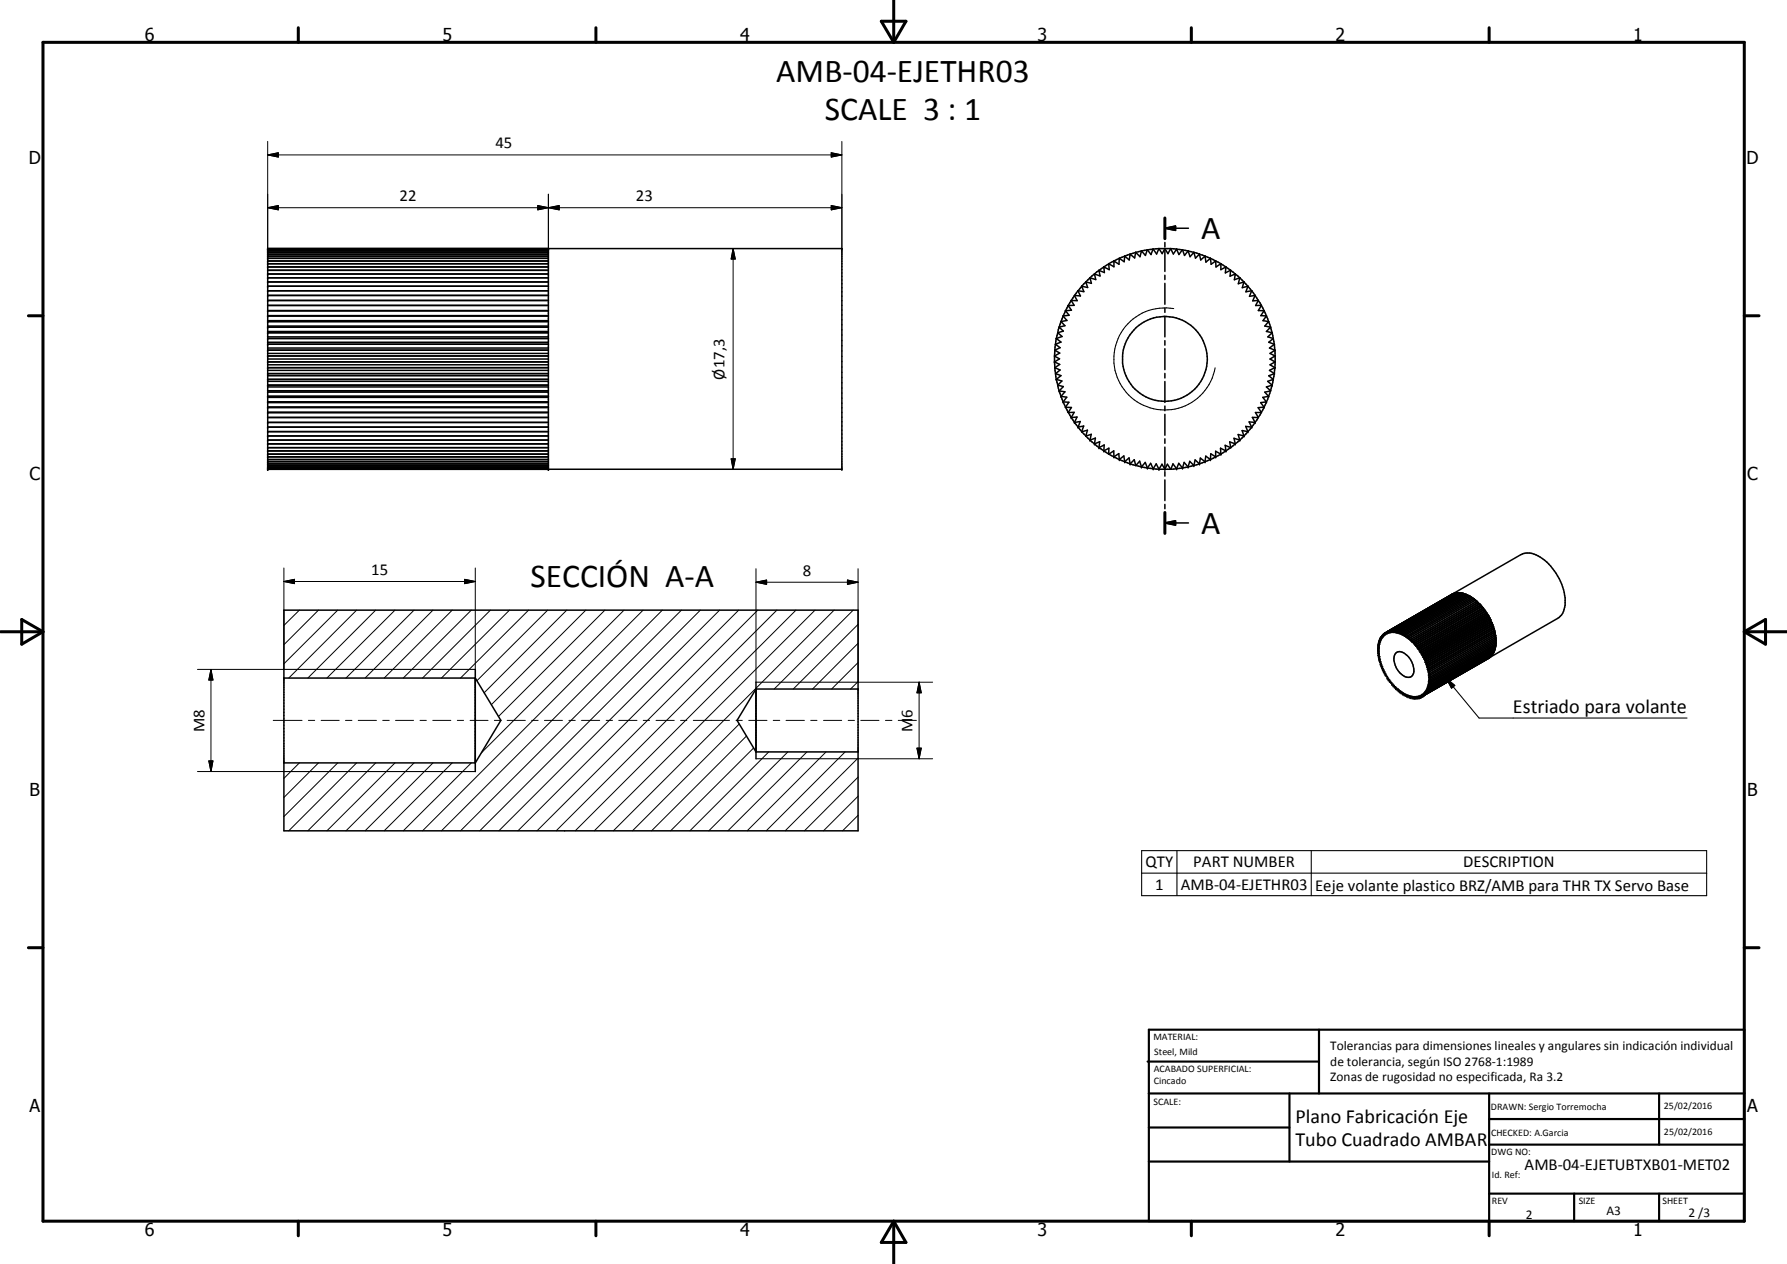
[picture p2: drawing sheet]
<svg xmlns="http://www.w3.org/2000/svg" width="420mm" height="297mm" viewBox="0 0 420 297" stroke-linecap="round" stroke-linejoin="round" font-family="sans-serif">
<defs><g id="words">
<g font-size="7.9">
<text x="182.5" y="19.3">AMB-04-EJETHR03</text>
<text x="194" y="28.3">SCALE 3 : 1</text>
<text x="282.4" y="56.2">A</text>
<text x="282.4" y="125.4">A</text>
<text x="124.7" y="138">SECCIÓN A-A</text>
</g>
<g font-size="4.7">
<text x="355.7" y="167.6">Estriado para volante</text>
<text x="304.6" y="263.9">Plano Fabricación Eje</text>
<text x="304.6" y="269.3">Tubo Cuadrado AMBAR</text>
</g>
<g font-size="4.2">
<text x="34" y="9.6">6</text>
<text x="104" y="9.6">5</text>
<text x="174" y="9.6">4</text>
<text x="244" y="9.6">3</text>
<text x="314" y="9.6">2</text>
<text x="384" y="9.6">1</text>
<text x="6.8" y="38.7">D</text>
<text x="410.6" y="38.7">D</text>
<text x="7" y="112.9">C</text>
<text x="410.8" y="112.9">C</text>
<text x="7" y="187.1">B</text>
<text x="410.8" y="187.1">B</text>
<text x="7" y="261.4">A</text>
<text x="410.8" y="261.4">A</text>
<text x="34" y="290.4">6</text>
<text x="104" y="290.4">5</text>
<text x="174" y="290.4">4</text>
<text x="244" y="290.4">3</text>
<text x="314" y="290.4">2</text>
<text x="384" y="290.4">1</text>
</g>
<g font-size="3.9">
<text x="116.5" y="34.9">45</text>
<text x="94" y="47.3">22</text>
<text x="149.5" y="47.3">23</text>
<text x="170.3" y="89.2" transform="rotate(-90 170.3 89.2)">Ø17,3</text>
<text x="87.3" y="135.1">15</text>
<text x="188.8" y="135.3">8</text>
<text x="48.1" y="172" transform="rotate(-90 48.1 172)">M8</text>
<text x="214.6" y="172" transform="rotate(-90 214.6 172)">M</text>
<text x="214.6" y="168.7" transform="rotate(-90 214.6 168.7)">6</text>
<text x="269.4" y="203.8">QTY</text>
<text x="280.6" y="203.8">PART NUMBER</text>
<text x="344" y="203.8">DESCRIPTION</text>
<text x="271.6" y="209.1">1</text>
<text x="277.6" y="209.1">AMB-04-EJETHR03</text>
<text x="309.2" y="209.3">Eeje volante plastico BRZ/AMB para THR TX Servo Base</text>
<text x="358.5" y="275">AMB-04-EJETUBTXB01-MET02</text>
</g>
<g font-size="3.1">
<text x="312.7" y="246.8">Tolerancias para dimensiones lineales y angulares sin indicación individual</text>
<text x="312.7" y="250.4">de tolerancia, según ISO 2768-1:1989</text>
<text x="312.7" y="254">Zonas de rugosidad no especificada, Ra 3.2</text>
<text x="358.7" y="286.5">2</text>
<text x="377.7" y="285.6">A3</text>
<text x="397" y="285.9">2 /3</text>
</g>
<g font-size="2.4">
<text x="271.2" y="244.4">MATERIAL:</text>
<text x="271.3" y="252">ACABADO SUPERFICIAL:</text>
<text x="271.4" y="247.9">Steel, Mild</text>
<text x="271.3" y="254.6">Cincado</text>
<text x="271.2" y="259.7">SCALE:</text>
<text x="350.6" y="260.8">DRAWN: Sergio Torremocha</text>
<text x="391.2" y="260.6">25/02/2016</text>
<text x="350.6" y="267">CHECKED: A.Garcia</text>
<text x="391.2" y="266.7">25/02/2016</text>
<text x="350.6" y="271.4">DWG NO:</text>
<text x="350.8" y="276.9">Id. Ref:</text>
<text x="350.8" y="282.8">REV</text>
<text x="371.2" y="282.9">SIZE</text>
<text x="390.9" y="282.9">SHEET</text>
</g>
</g></defs>
<g fill="none" stroke="#000" stroke-width=".35">
<path d="M62.9 58.4h135v51.9h-135zM62.9 58.7h66M62.9 58.5h66M62.9 59h66M62.9 59.3h66M62.9 59.7h66M128.9 58.4v51.9M265.7 59.7l-.2 1.4-1.1-.9-.1 1.3-1.1-.8M265.7 59.7l-2.5 1M267 59.3l-1.3 .4M267 59.3l-.2 1.3-1.1-.9M268.4 59l-.4 1.3-1-1"/>
<path d="M268.4 59l-1.4 .3M269.7 58.7l-.4 1.3-.9-1M269.7 58.7l-1.3 .3M269.7 58.7h.1M272.5 58.4l-.6 1.3-.8-1.2-.5 1.3-.8-1.1M272.5 58.4l-2.7 .3M272.5 58.4l.8 1.2 .6-1.2 .7 1.2 .6-1.2M272.5 58.4h2.7M273.9 53.6l2.5-.5v1zM273.9 51.2v4.9M273.9 57v1M273.9 58.9v4.9"/>
<path d="M273.9 53.6h5.5M275.2 58.4l.7 1.3 .7-1.2 .6 1.3 .8-1.1M275.2 58.4l2.8 .3M278 58.7h.1M278 58.7l.5 1.3 .8-1M278 58.7l1.3 .3M279.3 59l.5 1.3 .9-1 .4 1.4 .9-1M279.3 59l2.7 .7M282 59.7l.3 1.4 1-.9 .2 1.4 1.1-.9M282 59.7l2.6 1M62.9 68.3h66M62.9 60.2h66"/>
<path d="M62.9 60.7h66M62.9 61.3h66M62.9 62h66M62.9 62.7h66M62.9 63.5h66M62.9 64.4h66M62.9 65.3h66M62.9 66.3h66M62.9 67.3h66M62.9 69.4h66M62.9 70.6h66M62.9 71.8h66"/>
<path d="M62.9 73h66M62.9 74.3h66M62.9 74.2h66M62.9 75.6h66M62.9 75.4h66M62.9 76.9h66M62.9 76.6h66M62.9 78.2h66M62.9 77.9h66M62.9 79.5h66M62.9 79.2h66M248.4 79.5l1.1 .9-1.3 .5"/>
<path d="M248.4 79.5l-.2 1.4M248.7 78.2l1 .9-1.3 .4M248.7 78.2l-.3 1.3M249 76.9l1 .9-1.3 .4M249 76.9l-.3 1.3M249.5 75.6l-.5 1.3M249.5 75.6l.9 .9-1.4 .4M250 74.3l.9 1-1.4 .3M250 74.3l-.5 1.3M250 74.3h.1M250.5 73l-.5 1.3M250.5 73l.9 1.1-1.4 .2"/>
<path d="M251.2 71.8l-.7 1.2M251.2 71.8l.7 1.1-1.4 .1M251.9 70.6l.6 1.2h-1.3M251.9 70.6l-.7 1.2M252.6 69.5l.7 1.2-1.4-.1M252.6 69.5l-.7 1.1M252.6 69.4v.1M253.4 68.3l-.8 1.1M253.4 68.3l.6 1.3-1.4-.2M253.4 68.3h.1M254.3 67.3l.5 1.2-1.3-.2M254.3 67.3l-.8 1"/>
<path d="M256.3 65.3l.3 1.3-1.3-.3 .4 1.3-1.4-.3M256.3 65.3l-2 2M257.3 64.4l.3 1.3-1.3-.4M257.3 64.4l-1 .9M258.4 63.5l.2 1.4-1.3-.5M258.4 63.5l-1.1 .9M259.5 62.7l-1.1 .8M259.5 62.7l.2 1.4-1.3-.6M260.7 62l.1 1.4-1.3-.7M260.7 62l-1.2 .7M260.7 62h.1M261.9 61.3v1.4l-1.2-.7"/>
<path d="M261.9 61.3l-1.2 .7M263.2 60.7l-1.3 .6M263.2 60.7l-.1 1.4-1.2-.8M273.9 64.7v1M273.9 66.6v4.9M273.9 72.4v1M273.9 74.3v4.9M284.6 60.7l.2 1.4 1-.8M284.6 60.7l1.2 .6M285.8 61.3l.1 1.4 1.2-.7M285.8 61.3l1.3 .7M287.1 62v1.4l1.1-.7"/>
<path d="M287.1 62l1.1 .7M288.2 62.7l-.1 1.4 1.2-.6-.1 1.4 1.2-.5M288.2 62.7l2.2 1.7M290.4 64.4l-.2 1.3 1.3-.4M290.4 64.4l1.1 .9M291.5 65.3l-.3 1.4 1.3-.4M291.5 65.3l1 1M292.5 66.3l-.4 1.3 1.3-.3M292.5 66.3l.9 1M293.4 67.3l-.5 1.3 1.4-.3M293.4 67.3l.9 1M294.3 68.3l-.5 1.3 1.3-.2"/>
<path d="M294.3 68.3l.8 1.1M295.1 69.4l-.6 1.3 1.4-.1M295.1 69.4l.8 1.2M295.9 70.6l-.7 1.2h1.4M295.9 70.6l1.3 2.4M296.6 71.8l-.7 1.2h1.3M296.6 71.8h.1M297.2 73l-.8 1.2 1.4 .1M297.2 73l.6 1.3M297.8 74.3l-.8 1.1 1.3 .2M297.8 74.3l.5 1.3M298.3 75.6l.4 1.3"/>
<path d="M298.3 75.6l-.9 1 1.3 .3M298.7 76.9l.4 1.3M298.7 76.9l-.9 1 1.3 .3M299.1 78.2l-1 1 1.3 .3-1.1 .9 1.3 .5M299.1 78.2l.5 2.7M62.9 96.9h66M62.9 80.9h66M62.9 80.4h66M62.9 82.3h66M62.9 81.8h66M62.9 83.7h66M62.9 83.1h66"/>
<path d="M62.9 85h66M62.9 84.4h66M62.9 86.4h66M62.9 85.7h66M62.9 87.8h66M62.9 87h66M62.9 89.2h66M62.9 88.3h66M62.9 90.5h66M62.9 89.6h66M62.9 91.8h66M62.9 90.9h66"/>
<path d="M62.9 93.1h66M62.9 92.2h66M62.9 91.9h66M62.9 94.4h66M62.9 93.4h66M62.9 95.7h66M62.9 94.6h66M62.9 95.8h66M62.9 98.1h66M62.9 99.3h66M247.9 85l1.3 .6-1.2 .8M247.9 85l.1 1.4"/>
<path d="M247.9 83.7l1.2 .6-1.2 .7M247.9 83.7v1.3M248 86.4l1.2 .6-1 .8M248 86.4l.2 1.4M248 82.3l1.2 .7-1.3 .7M248 82.3l-.1 1.4M248.1 80.9l1.1 .8-1.2 .6M248.1 80.9l-.1 1.4M248.1 80.9h.1M248.2 87.8l1.3 .5-1.1 .9M248.2 87.8l.2 1.4M248.4 89.2l1.3 .3-1 1"/>
<path d="M248.4 89.2l.3 1.3M248.7 90.5l1.3 .3-1 1.1M248.7 90.5l.3 1.4M249 91.9l1.4 .2-.9 1M249 91.9l.5 1.2M249.5 93.1l1.3 .2-.8 1.1M249.5 93.1l.5 1.3M250 94.4l.5 1.3M250 94.4l1.3 .1-.8 1.2M250.5 95.7l1.4 .1-.7 1.1M250.5 95.7l.7 1.2M250.5 95.7h.1"/>
<path d="M251.2 96.9h.1M251.2 96.9h1.3l-.6 1.2M251.2 96.9l.7 1.2M251.9 98.1l1.3-.1-.6 1.3M251.9 98.1l.7 1.2M252.6 99.3l1.4-.2-.5 1.3 1.3-.3-.5 1.3M252.6 99.3l1.7 2.1M273.9 80.1v1M273.9 82v4.9M273.9 87.8v1M273.9 89.7v4.9M273.9 95.4v1.1"/>
<path d="M273.9 97.4v4.9M295.1 99.3l-1.7 2.1M295.1 99.3l-1.4-.2 .6 1.3-1.4-.2 .5 1.2M295.9 98.1h-1.4l.6 1.2M295.9 98.1l-.8 1.2M295.9 98.1h.1M296.6 96.9h-1.4l.7 1.2M296.6 96.9h.1M297.2 95.7l-1.3 2.4M297.2 95.7l-1.4 .1 .8 1.1M297.8 94.4l-.6 1.3M297.8 94.4l-1.4 .2 .8 1.1"/>
<path d="M298.3 93.1l-.5 1.3M298.3 93.1l-1.4 .3 .9 1M298.7 91.9l-1.3 .3 .9 .9M298.7 91.9l-.4 1.2M298.7 91.8v.1M299.1 90.5l-1.3 .4 .9 .9M299.1 90.5l-.4 1.3M299.6 80.9l-1.1 .9 1.3 .5M299.6 80.9l.2 1.4M299.6 87.8l-1.3 .5 1.1 .9-1.3 .4 1 .9M299.6 87.8l-.5 2.7M299.8 82.3l-1.2 .8 1.2 .6"/>
<path d="M299.8 82.3v1.4M299.8 86.4l-.2 1.4M299.8 86.4l-1.3 .6 1.1 .8M299.8 85v1.4M299.8 83.7l-1.2 .7 1.2 .6M299.8 83.7v1.3M299.8 85l-1.2 .7 1.2 .7M62.9 105.2h66M62.9 109.4h66M62.9 106.7h66M62.9 100.4h66M62.9 101.4h66"/>
<path d="M62.9 102.4h66M62.9 103.4h66M62.9 104.3h66M62.9 106h66M62.9 107.4h66M62.9 108h66M62.9 108.5h66M62.9 109h66M62.9 109.7h66M62.9 110h66M62.9 110.2h66M254.3 101.5l1.4-.4-.4 1.3"/>
<path d="M254.3 101.5l1 .9M254.3 101.4v.1M255.3 102.5l2 1.8M255.3 102.5l1.3-.4-.3 1.3 1.2-.4-.2 1.3M255.3 102.4v.1M257.3 104.3l1.3-.5-.2 1.4M257.3 104.3l1.1 .9M258.4 105.2l1.1 .8M258.4 105.2l1.2-.6-.1 1.4M259.5 106l1.2-.7v1.4M259.5 106l1.2 .7M260.7 106.7h.1"/>
<path d="M260.7 106.7l1.2-.7v1.4M260.7 106.7l1.2 .7M261.9 107.4l1.1-.8 .2 1.4M261.9 107.4l1.3 .6M263.2 108l1-.9 .2 1.4 1.1-.9 .2 1.4M263.2 108l2.5 1M265.7 109l1-1 .3 1.4M265.7 109l1.3 .4M267 109.4h.1M267.1 109.4l.9-1 .4 1.3M267.1 109.4l1.3 .3M268.4 109.7l.9-1 .5 1.3"/>
<path d="M268.4 109.7l1.4 .3M269.8 110l.7-1.1 .6 1.3 .8-1.2 .6 1.3M269.8 110l2.7 .3M272.5 110.3l.7-1.2 .7 1.2 .6-1.2 .7 1.2M272.5 110.3h2.8M273.9 103.1v1.1M273.9 105.1v4.9M273.9 110.8v1.1M273.9 112.8v4.8M273.9 118.5v1M278 110l-.9-1.1-.5 1.3-.8-1.2-.5 1.3M278 110l-2.7 .3"/>
<path d="M279.3 109.7l-.9-1-.4 1.3M279.3 109.7l-1.3 .3M280.7 109.4l-1-1-.4 1.3M280.7 109.4l-1.4 .3M282 109l-1-.9-.3 1.3M282 109l-1.3 .4M284.6 108l-1.1-.8-.2 1.3-1.1-.8-.2 1.3M284.6 108l-2.6 1M285.8 107.4l-1.1-.8-.1 1.4M285.8 107.4l-1.2 .6M287.1 106.7l-1.3-.7v1.4M287.1 106.7l-1.3 .7"/>
<path d="M288.2 106l-1.2-.7 .1 1.4M288.2 106l-1.1 .7M289.3 105.2l-1.2-.6 .1 1.4M289.3 105.2l-1.1 .8M289.3 105.2h.1M290.4 104.3l-1.3-.5 .3 1.4M290.4 104.3l-1 .9M292.5 102.4l-2.1 1.9M292.5 102.4l-1.4-.3 .4 1.3-1.4-.4 .3 1.3M293.4 101.4l-1.4-.2 .5 1.2M293.4 101.4l-.9 1M273.9 122.9l2.5-.5v1z"/>
<path d="M273.9 120.4v4.9M273.9 122.9h5.5M341.5 139.6l-15.5 9M341.5 139.6l-.2 .1M341.5 139.6v.1M341.7 139.5l-15.5 9M341.7 139.5l-.2 .1M341.7 139.5l.1 .1M342 139.4v.1M342 139.4l-15.6 9M342 139.4l-.3 .1M342.3 139.4l-15.6 8.9"/>
<path d="M342.3 139.4h-.3M342.3 139.4h.1M342.5 139.3l-15.5 9M342.5 139.3l-.2 .1M342.5 139.3l.1 .1M342.5 139.3h.6M342.9 139.4l-.1-.1-15.5 9M343.1 139.3l.1 .1M343.1 139.3l-15.5 9M343.1 139.3l.3 .1M343.4 139.4l-15.5 8.9M343.4 139.4l.1 .1"/>
<path d="M343.4 139.4h.3M343.7 139.4l-15.5 8.9M343.7 139.4l.1 .2M343.7 139.4h.3M344 139.4l-15.5 9M344 139.4l.2 .3M344 139.4l.3 .2M344.3 139.6l-15.5 8.9M344.3 139.6l.2 .2M344.3 139.6l.4 .1M344.7 139.7l-15.6 8.9M344.7 139.7l.1 .2"/>
<path d="M344.7 139.7l.3 .1M345 139.8l-15.6 9M345 139.8l.1 .3M345 139.8l.3 .2M345.3 140l-15.5 8.9M345.3 140l.1 .3M345.3 140l.3 .1M66.7 143.4h135v51.8h-135zM66.7 159.3h45l6.1 10-6.1 10h-45M111.7 157.3v24M324 152.8l.3 .4h-.3M324 152.4l.3 .4h-.3"/>
<path d="M324 153.6l.3 .3-.2 .1M324 153.2l.3 .3-.3 .1M324 152.1l.3 .3h-.3M324 151.8l.3 .3h-.3M324.1 154l.3 .3-.3 .1 .3 .3-.2 .2 .4 .2-.3 .1 .3 .3-.2 .2 .4 .2-.2 .2 .3 .2-.2 .2 .4 .2-.2 .2 .3 .2-.1 .3 .3 .1-.1 .3 .3 .1-.1 .3h.3l-.1 .4 .3 .1v.3h.2v.4h.3l-.1 .4h.3v.3h.3v.4l.2-.1 .1 .4h.2l.1 .4 .2-.1 .1 .4 .2-.1 .1 .4 .2-.1 .1 .4 .2-.2 .1 .4M324.1 151.4l.2 .4h-.3M324.1 151l.3 .4h-.3M324.2 153.1l-.2 .1M324.2 152.7l-.2 .1M324.2 152.3l-.2 .1M324.2 152l-.2 .1M324.2 151.6l-.2 .2"/>
<path d="M324.2 150.7l.2 .4-.3-.1M324.3 153.5l-.3 .1M324.3 151.3l-.2 .1M324.3 153.9l-.2 .1M324.3 150.5l.3 .4-.4-.2M324.3 151h-.2M324.4 150.6l-.2 .1M324.4 150.2l.2 .4-.3-.1M324.5 150.3l-.2 .2M324.6 149.9l.2 .4-.4-.1M324.6 150l-.2 .2M324.7 149.6l.2 .5-.3-.2"/>
<path d="M324.8 149.8l-.2 .1M324.9 149.4l.2 .5-.4-.3M324.9 149.5l-.2 .1M325.1 149.2l.1 .4-.3-.2M325.1 149.3l-.2 .1M325.3 149l.1 .4-.3-.2M325.3 149.1l-.2 .1M325.5 148.8l.1 .5-.3-.3M325.5 148.9l-.2 .1M325.7 148.7l31.9-18.4a4.8 4.8 0 0 1 5.1 1 13.6 13.6 0 0 1 5.3 10.9l-.3 1.1a3.1 3.1 0 0 1-1.5 2l-31.5 18.2M325.7 148.7l.1 .4-.3-.3M325.7 148.7l-.2 .1"/>
<path d="M326 148.6v.4l-.3-.3M326.2 148.5l.1 .4-.3-.3M326.4 148.4l.1 .4-.3-.3M326.7 148.3v.4l-.3-.3M327 148.3v.4l-.3-.4M327.3 148.3v.3l-.3-.3M327.3 148.3l.3 .3v-.3M327.6 148.3l.2 .3 .1-.3M327.9 148.3l.2 .4 .1-.4M328.2 148.3l.2 .5 .1-.4M328.3 153.4a2.01 2.01 0 0 1 2.6 .7 4.3 4.3 0 0 1 1.2 4.6 1.56 1.56 0 0 1-2.3 0 4.6 4.6 0 0 1-1.9-4.9zM328.5 148.4l.2 .4 .1-.3"/>
<path d="M328.8 148.5l.2 .4 .1-.3M329.1 148.6l.2 .4 .1-.2M329.4 148.8l.2 .4 .2-.3M329.8 148.9l.1 .5 .2-.3M330.1 149.1l.1 .4 .2-.2M330.4 149.3l.2 .4 .1-.2M330.7 149.5l.2 .4 .1-.2M331 149.7l.2 .5 .2-.2M331.4 150l.1 .4 .2-.1M331.7 150.3l.1 .4M331.8 150.7l.2-.2 .1 .5M332.1 151l.2-.1 .1 .4"/>
<path d="M332.6 151.2l-.2 .1M332.6 151.2v.4M332.9 151.5l-.3 .1M332.9 151.5v.4M333.2 151.8l-.3 .1M333.2 152.2h.2M333.2 151.8v.4M333.4 152.6h.3M333.4 152.2v.4M333.7 153h.3M333.7 152.6v.4M333.9 153.3h.3"/>
<path d="M334 153l-.1 .3M334.2 153.7l.3 .1M334.2 153.3v.4M334.4 154.1l.3 .1M334.5 153.8l-.1 .3M334.6 154.5l.3 .1M334.7 154.2l-.1 .3M334.8 154.9l.3 .1M334.9 154.6l-.1 .3M335 155.2l.3 .2M335.1 155l-.1 .2M335.1 155.7l.3 .1"/>
<path d="M335.3 155.4l-.2 .3M335.3 156l.3 .3M335.4 156.5l.3 .1M335.4 155.8l-.1 .2M335.5 156.8l.3 .3-.2 .2M335.6 156.3h.1M335.6 156.3l-.2 .2M335.6 157.3l.3 .2M335.7 156.6l-.2 .2M335.7 157.6l.3 .3M335.9 157.5l-.2 .1M336 157.9l-.2 .1 .3 .3"/>
<path d="M336.1 158.3l-.2 .1 .3 .3M336.2 158.7l-.3 .1 .3 .3M336.2 159.1l-.3 .1 .3 .3M336.2 159.5l-.3 .1 .3 .3M336.2 159.9h-.3l.3 .3M345.6 140.1l-15.5 9M345.6 140.1l.4 .2M345.6 140.1l.2 .4M346 140.3l.1 .4M346 140.3l-15.6 9M346 140.3l.3 .2M346.3 140.5l-15.6 9"/>
<path d="M346.3 140.5l.1 .4M346.3 140.5l.3 .3M346.6 140.8l-15.6 8.9M346.6 140.8l.1 .3M346.6 140.8l.3 .2M346.9 141l-15.5 9M346.9 141l.1 .4M346.9 141l.3 .3M347.2 141.3l-15.5 9M347.2 141.3l.1 .4 .2-.1M347.2 141.3l.3 .3M347.5 141.6l.4 .3"/>
<path d="M347.5 141.6l-15.7 9.1M347.5 141.6l.1 .4 .3-.1M347.9 141.9l-15.8 9.1M347.9 141.9v.4M347.9 141.9l.3 .3M347.9 142.3l-15.5 9M348.2 142.2l-15.6 9M348.2 142.2l-.3 .1M348.2 142.6l-15.6 9M348.2 142.2v.4M348.2 142.2l.2 .3M348.4 142.5l-15.5 9"/>
<path d="M348.4 142.5l-.2 .1M348.4 142.5l.1 .4M348.4 142.5l.4 .4M348.5 142.9h.3M348.5 142.9l-15.6 9M348.8 142.9l-15.6 8.9M348.8 143.3l-15.6 8.9M348.8 142.9v.4M348.8 142.9l-15.6 9M348.8 142.9l.2 .4M349 143.3l-15.6 8.9M349 143.3h-.2"/>
<path d="M349 143.6h.3M349 143.6l-15.6 9M349 143.3v.3M349 143.3l1 1.5M349.3 143.6l-15.6 9M349.3 144h.2M349.3 144l-15.6 9M349.3 143.6v.4M349.5 144.4h.3M349.5 144.4l-15.6 8.9M349.5 144l-15.5 9M349.5 144v.4"/>
<path d="M349.7 144.7l.3 .1M349.7 144.7l-15.5 9M349.8 144.4l-15.6 8.9M349.8 144.4l-.1 .3M349.9 145.1l.4 .1M349.9 145.1l-15.5 9M350 144.8l-15.5 9M350 144.8l-.1 .3M350 144.8l.3 .4M350 154.7l-15.5 8.9M350 154.6v.1M350 154.7h-.1"/>
<path d="M350.1 145.5l.4 .1M350.1 145.5l-15.5 9M350.2 154.5h.1M350.3 145.2l-15.6 9M350.3 145.2l-.2 .3M350.3 145.2l.2 .4M350.3 145.9l.3 .1M350.3 145.9l-15.5 9M350.4 154.3h.1M350.5 145.6l-15.6 9M350.5 145.6l-.2 .3M350.5 145.6l.1 .4"/>
<path d="M350.5 154.3l-.5 .4M350.5 146.3l.3 .1M350.5 146.3l-15.5 8.9M350.6 154.1v.1l-15.5 8.9M350.6 146l-15.5 9M350.6 146l-.1 .3M350.6 146l.2 .4M350.7 146.7l.3 .2M350.7 146.7l-15.6 9M350.8 147.1l.3 .2M350.8 147.1l-15.5 8.9M350.8 153.8v.1"/>
<path d="M350.8 146.4l-15.5 9M350.8 146.4l-.1 .3M350.8 146.4l.2 .5M350.8 153.9l-15.5 9M350.8 154l-.3 .3M350.9 153.6l.1 .1M351 146.9l-15.6 8.9M351 146.9l-.2 .2M351 146.9l.1 .4M351 147.5l.3 .2M351 147.5l-15.6 9M351 153.7l-15.6 9"/>
<path d="M351 153.7l-.2 .2M351.1 147.9l.3 .2M351.1 147.9l-15.6 8.9M351.1 153.3v.2M351.1 147.3l-15.5 9M351.1 147.3l-.1 .2M351.1 147.3l.3 .8M351.1 153.5l-15.5 8.9M351.1 153.5l-.1 .2M351.2 153l.1 .2M351.3 147.7l-15.6 8.9M351.3 147.7l-.2 .2"/>
<path d="M351.3 148.7l.3 .3M351.3 148.7l-15.6 8.9M351.3 153.2l-15.6 9M351.3 153.2l-.2 .3M351.3 152.7l.1 .2M351.4 149.1l.3 .3M351.4 152.4l.1 .2-15.6 9M351.4 148.1l-15.8 9.2M351.4 148.1l-.2 .2 .3 .2M351.4 148.1l.2 .9M351.4 152.9l-15.6 9M351.4 152.9l-.1 .3"/>
<path d="M351.4 149.5l.3 .3M351.4 152.1l.2 .2M351.5 148.5l-15.6 9M351.5 148.5l-.2 .2M351.5 149.9l.2 .3M351.5 151.8l.2 .2M351.5 150.3l.2 .2-15.5 9M351.5 151.4l.2 .2-15.5 9M351.6 149l-15.6 8.9M351.6 149l.1 .4M351.6 150.7l.1 .2-15.5 9M351.6 151l.1 .3"/>
<path d="M351.6 152.3l-15.6 9M351.6 152.3l-.2 .6M351.7 149.4l-15.6 8.9M351.7 149.4v.4M351.7 152l-15.6 9M351.7 152l-.1 .3M351.7 149.8l-15.5 8.9M351.7 149.8v.4M351.7 150.2l-15.5 8.9M351.7 150.2v1.1M351.7 151.3l-15.5 8.9M351.7 151.3v.7"/>
<path d="M177.7 160.3v18M201.7 161.9h-24l-4.4 7.4 4.4 7.4h24M328.8 162.3l.2-.1 .1 .4M329 162.2l-.2 .1M329.1 162.6l.2-.2 .1 .4M329.3 162.5l-.2 .1M329.4 162.8l.2-.2 .2 .5M329.6 162.7l-.2 .1M329.8 163.1l.1-.3 .2 .4M330 162.9l-.2 .2M330.1 163.2l.1-.2 .2 .4M330.3 163.1l-.2 .1"/>
<path d="M330.4 163.4l.1-.2 .2 .4M330.6 163.3l-.2 .1M330.7 163.6l.2-.3 .1 .4M330.9 163.4l-.2 .2M331 163.7l.2-.3 .2 .4M331.2 163.6l-.2 .1M331.4 163.8l.1-.3 .2 .4M331.6 163.7l-.2 .1M331.7 163.9l.1-.3 .2 .4M331.9 163.8l-.2 .1M332 164l.1-.3 .2 .3M332.2 163.9l-.2 .1"/>
<path d="M332.3 164v-.3l.3 .4M332.5 163.9l-.2 .1M332.6 164.1v-.4l.3 .4M332.8 164l-.2 .1M333.1 164l-.2 .1M333.2 164l-.3-.3v.4M333.4 164h-.2M333.4 164l-.2-.3v.3M333.7 163.9l-.3 .1M333.7 164l-.3-.4v.4M334 163.8l-.3 .2M334 163.9l-.3-.3v.4"/>
<path d="M334.2 163.7l-.3-.3 .1 .5M334.2 163.7l-.2 .2M334.5 163.6l-.3-.2v.3M334.5 163.6l-.3 .1M334.7 163.5l-.4-.3 .2 .4M335.1 163.1l-.3-.2 .1 .4-.3-.2 .1 .4M335.3 162.9l-.4-.2 .2 .4M335.4 162.7l-.3-.2 .2 .4M335.6 162.4l-.3-.1 .1 .4M335.7 162.2l-.3-.2 .2 .4M335.8 161.9l-.3-.1 .2 .4M335.9 161.6l-.3-.1 .2 .4"/>
<path d="M336 161.3l-.3-.1 .2 .4M336.1 161l-.3-.1 .2 .4M336.2 160.6h-.3l.2 .4M336.2 160.2h-.3l.3 .4"/>
<circle cx="273.9" cy="84.3" r="10"/>
</g>
<path d="M276 72.5a12 12 0 0 0-14 9.8 12 12 0 0 0 9.8 13.9 12 12 0 0 0 13.9-9.8M66.7 157.3h45M340.1 159.4l1.9 1.7-.7 .6zM340.1 159.4l7.7 9.3h48.9M177.7 160.3h24M177.7 178.3h24M66.7 181.3h45M268.4 199.9h132.9v10.6h-132.9zM276.7 199.9v10.6M308.3 199.9v10.6M268.4 205.2h132.9" fill="none" stroke="#000" stroke-width=".25"/>
<g fill="#000">
<circle cx="62.9" cy="58.5" r=".18"/>
<circle cx="62.9" cy="58.7" r=".18"/>
<circle cx="62.9" cy="59" r=".18"/>
<circle cx="62.9" cy="58.4" r=".18"/>
<circle cx="62.9" cy="59.3" r=".18"/>
<circle cx="62.9" cy="59.7" r=".18"/>
<circle cx="128.9" cy="58.4" r=".18"/>
<circle cx="197.9" cy="58.4" r=".18"/>
<circle cx="265.7" cy="59.7" r=".18"/>
<circle cx="267" cy="59.3" r=".18"/>
<circle cx="268.4" cy="59" r=".18"/>
<circle cx="272.5" cy="58.4" r=".18"/>
<circle cx="273.9" cy="58.4" r=".18"/>
<circle cx="275.2" cy="58.4" r=".18"/>
<circle cx="276.6" cy="58.5" r=".18"/>
<circle cx="279.3" cy="59" r=".18"/>
<circle cx="280.7" cy="59.3" r=".18"/>
<circle cx="282" cy="59.7" r=".18"/>
<circle cx="62.9" cy="73" r=".18"/>
<circle cx="62.9" cy="69.4" r=".18"/>
<circle cx="62.9" cy="75.6" r=".18"/>
<circle cx="62.9" cy="61.3" r=".18"/>
<circle cx="62.9" cy="66.3" r=".18"/>
<circle cx="62.9" cy="67.3" r=".18"/>
<circle cx="62.9" cy="68.3" r=".18"/>
<circle cx="62.9" cy="70.6" r=".18"/>
<circle cx="62.9" cy="60.7" r=".18"/>
<circle cx="62.9" cy="62" r=".18"/>
<circle cx="62.9" cy="62.7" r=".18"/>
<circle cx="62.9" cy="64.4" r=".18"/>
<circle cx="62.9" cy="65.3" r=".18"/>
<circle cx="62.9" cy="76.9" r=".18"/>
<circle cx="62.9" cy="78.2" r=".18"/>
<circle cx="62.9" cy="79.5" r=".18"/>
<circle cx="62.9" cy="60.2" r=".18"/>
<circle cx="62.9" cy="74.3" r=".18"/>
<circle cx="248.4" cy="79.5" r=".18"/>
<circle cx="248.7" cy="78.2" r=".18"/>
<circle cx="249" cy="76.9" r=".18"/>
<circle cx="249.5" cy="75.6" r=".18"/>
<circle cx="250.5" cy="73" r=".18"/>
<circle cx="251.2" cy="71.8" r=".18"/>
<circle cx="251.9" cy="70.6" r=".18"/>
<circle cx="254.3" cy="67.3" r=".18"/>
<circle cx="255.3" cy="66.3" r=".18"/>
<circle cx="256.3" cy="65.3" r=".18"/>
<circle cx="257.3" cy="64.4" r=".18"/>
<circle cx="258.4" cy="63.5" r=".18"/>
<circle cx="259.5" cy="62.7" r=".18"/>
<circle cx="261.9" cy="61.3" r=".18"/>
<circle cx="263.2" cy="60.7" r=".18"/>
<circle cx="264.4" cy="60.2" r=".18"/>
<circle cx="283.3" cy="60.2" r=".18"/>
<circle cx="284.6" cy="60.7" r=".18"/>
<circle cx="285.8" cy="61.3" r=".18"/>
<circle cx="287.1" cy="62" r=".18"/>
<circle cx="288.2" cy="62.7" r=".18"/>
<circle cx="290.4" cy="64.4" r=".18"/>
<circle cx="291.5" cy="65.3" r=".18"/>
<circle cx="292.5" cy="66.3" r=".18"/>
<circle cx="293.4" cy="67.3" r=".18"/>
<circle cx="294.3" cy="68.3" r=".18"/>
<circle cx="295.1" cy="69.4" r=".18"/>
<circle cx="295.9" cy="70.6" r=".18"/>
<circle cx="297.2" cy="73" r=".18"/>
<circle cx="297.8" cy="74.3" r=".18"/>
<circle cx="298.3" cy="75.6" r=".18"/>
<circle cx="298.7" cy="76.9" r=".18"/>
<circle cx="299.1" cy="78.2" r=".18"/>
<circle cx="299.4" cy="79.5" r=".18"/>
<circle cx="62.9" cy="82.3" r=".18"/>
<circle cx="62.9" cy="87.8" r=".18"/>
<circle cx="62.9" cy="90.5" r=".18"/>
<circle cx="62.9" cy="93.1" r=".18"/>
<circle cx="62.9" cy="99.3" r=".18"/>
<circle cx="62.9" cy="83.7" r=".18"/>
<circle cx="62.9" cy="86.4" r=".18"/>
<circle cx="62.9" cy="89.2" r=".18"/>
<circle cx="62.9" cy="96.9" r=".18"/>
<circle cx="62.9" cy="80.9" r=".18"/>
<circle cx="62.9" cy="85" r=".18"/>
<circle cx="62.9" cy="94.4" r=".18"/>
<circle cx="62.9" cy="95.7" r=".18"/>
<circle cx="247.9" cy="85" r=".18"/>
<circle cx="248" cy="86.4" r=".18"/>
<circle cx="248" cy="82.3" r=".18"/>
<circle cx="248.2" cy="87.8" r=".18"/>
<circle cx="248.4" cy="89.2" r=".18"/>
<circle cx="248.7" cy="90.5" r=".18"/>
<circle cx="249" cy="91.9" r=".18"/>
<circle cx="249.5" cy="93.1" r=".18"/>
<circle cx="250" cy="94.4" r=".18"/>
<circle cx="251.9" cy="98.1" r=".18"/>
<circle cx="252.6" cy="99.3" r=".18"/>
<circle cx="295.1" cy="99.3" r=".18"/>
<circle cx="297.2" cy="95.7" r=".18"/>
<circle cx="297.8" cy="94.4" r=".18"/>
<circle cx="298.3" cy="93.1" r=".18"/>
<circle cx="299.1" cy="90.5" r=".18"/>
<circle cx="299.4" cy="89.2" r=".18"/>
<circle cx="299.6" cy="87.8" r=".18"/>
<circle cx="299.6" cy="80.9" r=".18"/>
<circle cx="299.8" cy="86.4" r=".18"/>
<circle cx="299.8" cy="82.3" r=".18"/>
<circle cx="299.8" cy="85" r=".18"/>
<circle cx="299.8" cy="83.7" r=".18"/>
<circle cx="62.9" cy="108" r=".18"/>
<circle cx="62.9" cy="110.2" r=".18"/>
<circle cx="62.9" cy="110.3" r=".18"/>
<circle cx="62.9" cy="102.4" r=".18"/>
<circle cx="62.9" cy="105.2" r=".18"/>
<circle cx="62.9" cy="106" r=".18"/>
<circle cx="62.9" cy="107.4" r=".18"/>
<circle cx="62.9" cy="108.5" r=".18"/>
<circle cx="62.9" cy="109" r=".18"/>
<circle cx="62.9" cy="109.4" r=".18"/>
<circle cx="62.9" cy="109.7" r=".18"/>
<circle cx="62.9" cy="100.4" r=".18"/>
<circle cx="62.9" cy="103.4" r=".18"/>
<circle cx="62.9" cy="106.7" r=".18"/>
<circle cx="62.9" cy="101.4" r=".18"/>
<circle cx="62.9" cy="104.3" r=".18"/>
<circle cx="62.9" cy="110" r=".18"/>
<circle cx="128.9" cy="110.3" r=".18"/>
<circle cx="197.9" cy="110.3" r=".18"/>
<circle cx="253.5" cy="100.4" r=".18"/>
<circle cx="256.3" cy="103.4" r=".18"/>
<circle cx="257.3" cy="104.3" r=".18"/>
<circle cx="258.4" cy="105.2" r=".18"/>
<circle cx="259.5" cy="106" r=".18"/>
<circle cx="261.9" cy="107.4" r=".18"/>
<circle cx="263.2" cy="108" r=".18"/>
<circle cx="264.4" cy="108.5" r=".18"/>
<circle cx="265.7" cy="109" r=".18"/>
<circle cx="268.4" cy="109.7" r=".18"/>
<circle cx="269.8" cy="110" r=".18"/>
<circle cx="271.1" cy="110.2" r=".18"/>
<circle cx="272.5" cy="110.3" r=".18"/>
<circle cx="273.9" cy="110.3" r=".18"/>
<circle cx="276.6" cy="110.2" r=".18"/>
<circle cx="278" cy="110" r=".18"/>
<circle cx="279.3" cy="109.7" r=".18"/>
<circle cx="280.7" cy="109.4" r=".18"/>
<circle cx="282" cy="109" r=".18"/>
<circle cx="283.3" cy="108.5" r=".18"/>
<circle cx="284.6" cy="108" r=".18"/>
<circle cx="285.8" cy="107.4" r=".18"/>
<circle cx="287.1" cy="106.7" r=".18"/>
<circle cx="288.2" cy="106" r=".18"/>
<circle cx="290.4" cy="104.3" r=".18"/>
<circle cx="291.5" cy="103.4" r=".18"/>
<circle cx="292.5" cy="102.4" r=".18"/>
<circle cx="293.4" cy="101.4" r=".18"/>
<circle cx="294.3" cy="100.4" r=".18"/>
<circle cx="341.3" cy="139.7" r=".18"/>
<circle cx="324" cy="152.8" r=".18"/>
<circle cx="324" cy="152.4" r=".18"/>
<circle cx="324" cy="152.1" r=".18"/>
<circle cx="324" cy="153.2" r=".18"/>
<circle cx="324" cy="151.8" r=".18"/>
<circle cx="324.1" cy="154" r=".18"/>
<circle cx="324.1" cy="151.4" r=".18"/>
<circle cx="324.1" cy="154.4" r=".18"/>
<circle cx="324.1" cy="151" r=".18"/>
<circle cx="324.2" cy="154.9" r=".18"/>
<circle cx="324.2" cy="150.7" r=".18"/>
<circle cx="324.3" cy="155.2" r=".18"/>
<circle cx="324.3" cy="150.5" r=".18"/>
<circle cx="324.4" cy="150.2" r=".18"/>
<circle cx="324.6" cy="156.1" r=".18"/>
<circle cx="324.6" cy="149.9" r=".18"/>
<circle cx="324.7" cy="149.6" r=".18"/>
<circle cx="324.7" cy="156.5" r=".18"/>
<circle cx="324.9" cy="156.9" r=".18"/>
<circle cx="324.9" cy="149.4" r=".18"/>
<circle cx="325.1" cy="157.4" r=".18"/>
<circle cx="325.1" cy="149.2" r=".18"/>
<circle cx="325.3" cy="157.8" r=".18"/>
<circle cx="325.3" cy="149" r=".18"/>
<circle cx="325.5" cy="148.8" r=".18"/>
<circle cx="325.5" cy="158.2" r=".18"/>
<circle cx="325.7" cy="148.7" r=".18"/>
<circle cx="325.7" cy="158.6" r=".18"/>
<circle cx="326" cy="148.6" r=".18"/>
<circle cx="326.2" cy="148.5" r=".18"/>
<circle cx="326.2" cy="159.4" r=".18"/>
<circle cx="326.4" cy="148.4" r=".18"/>
<circle cx="326.4" cy="159.8" r=".18"/>
<circle cx="326.7" cy="148.3" r=".18"/>
<circle cx="327" cy="148.3" r=".18"/>
<circle cx="327.3" cy="148.3" r=".18"/>
<circle cx="327.6" cy="148.3" r=".18"/>
<circle cx="327.9" cy="148.3" r=".18"/>
<circle cx="328.2" cy="148.3" r=".18"/>
<circle cx="328.5" cy="148.4" r=".18"/>
<circle cx="328.8" cy="148.5" r=".18"/>
<circle cx="329.1" cy="148.6" r=".18"/>
<circle cx="329.4" cy="148.8" r=".18"/>
<circle cx="329.8" cy="148.9" r=".18"/>
<circle cx="330.1" cy="149.1" r=".18"/>
<circle cx="330.4" cy="149.3" r=".18"/>
<circle cx="330.7" cy="149.5" r=".18"/>
<circle cx="331" cy="149.7" r=".18"/>
<circle cx="331.4" cy="150" r=".18"/>
<circle cx="331.7" cy="150.3" r=".18"/>
<circle cx="332" cy="150.5" r=".18"/>
<circle cx="332.3" cy="150.9" r=".18"/>
<circle cx="332.6" cy="151.2" r=".18"/>
<circle cx="332.9" cy="151.5" r=".18"/>
<circle cx="333.4" cy="152.2" r=".18"/>
<circle cx="333.7" cy="152.6" r=".18"/>
<circle cx="334" cy="153" r=".18"/>
<circle cx="334.2" cy="153.3" r=".18"/>
<circle cx="334.5" cy="153.8" r=".18"/>
<circle cx="334.7" cy="154.2" r=".18"/>
<circle cx="334.9" cy="154.6" r=".18"/>
<circle cx="335.1" cy="155" r=".18"/>
<circle cx="335.3" cy="155.4" r=".18"/>
<circle cx="335.4" cy="155.8" r=".18"/>
<circle cx="335.7" cy="156.6" r=".18"/>
<circle cx="335.8" cy="157.1" r=".18"/>
<circle cx="335.9" cy="157.5" r=".18"/>
<circle cx="336" cy="157.9" r=".18"/>
<circle cx="336.1" cy="158.3" r=".18"/>
<circle cx="336.2" cy="158.7" r=".18"/>
<circle cx="336.2" cy="159.5" r=".18"/>
<circle cx="336.2" cy="159.9" r=".18"/>
<circle cx="336.2" cy="159.1" r=".18"/>
<circle cx="326.7" cy="160.1" r=".18"/>
<circle cx="327.3" cy="160.8" r=".18"/>
<circle cx="327.6" cy="161.2" r=".18"/>
<circle cx="327.9" cy="161.5" r=".18"/>
<circle cx="328.2" cy="161.8" r=".18"/>
<circle cx="328.5" cy="162.1" r=".18"/>
<circle cx="328.8" cy="162.3" r=".18"/>
<circle cx="329.1" cy="162.6" r=".18"/>
<circle cx="329.4" cy="162.8" r=".18"/>
<circle cx="329.8" cy="163.1" r=".18"/>
<circle cx="330.1" cy="163.2" r=".18"/>
<circle cx="330.4" cy="163.4" r=".18"/>
<circle cx="330.7" cy="163.6" r=".18"/>
<circle cx="331" cy="163.7" r=".18"/>
<circle cx="331.4" cy="163.8" r=".18"/>
<circle cx="331.7" cy="163.9" r=".18"/>
<circle cx="332" cy="164" r=".18"/>
<circle cx="332.3" cy="164" r=".18"/>
<circle cx="332.6" cy="164.1" r=".18"/>
<circle cx="332.9" cy="164.1" r=".18"/>
<circle cx="333.2" cy="164" r=".18"/>
<circle cx="333.4" cy="164" r=".18"/>
<circle cx="333.7" cy="164" r=".18"/>
<circle cx="334" cy="163.9" r=".18"/>
<circle cx="334.2" cy="163.7" r=".18"/>
<circle cx="334.5" cy="163.6" r=".18"/>
<circle cx="334.7" cy="163.5" r=".18"/>
<circle cx="334.9" cy="163.3" r=".18"/>
<circle cx="335.1" cy="163.1" r=".18"/>
<circle cx="335.3" cy="162.9" r=".18"/>
<circle cx="335.4" cy="162.7" r=".18"/>
<circle cx="335.6" cy="162.4" r=".18"/>
<circle cx="335.7" cy="162.2" r=".18"/>
<circle cx="335.8" cy="161.9" r=".18"/>
<circle cx="335.9" cy="161.6" r=".18"/>
<circle cx="336" cy="161.3" r=".18"/>
<circle cx="336.1" cy="161" r=".18"/>
<circle cx="336.2" cy="160.6" r=".18"/>
<circle cx="336.2" cy="160.2" r=".18"/>
</g>
<g fill="none" stroke="#000" stroke-width=".71">
<path d="M10.1 9.9h400v277.1h-400zM70.1 6.5v3.4M140.1 6.5v3.4M207.2 5h5.8l-2.9 4.9zM210.1 0v9.9M280.1 6.5v3.4M350.1 6.5v3.4M273.9 51.2v4.9M6.7 74.2h3.4M410.1 74.2h3.5M273.9 120.4v4.9M.1 148.5h10"/>
<path d="M5.1 145.6l5 2.9-5 2.9zM410.1 148.5h10M410.1 148.5l5-2.9v5.8zM6.7 222.7h3.4M410.1 222.7h3.5M70.1 287v3.4M140.1 287v3.4M210.1 287v10M210.1 287l2.9 5h-5.8zM280.1 287v3.4M350.1 287v3.4"/>
</g>
<g fill="none" stroke="#000" stroke-width=".51">
<path d="M269.8 249.5h40.3M270.1 242h140v45h-140zM270.1 257h140M303.2 257v16M310.1 242v15M350.1 257v30M390.1 257v12M270.1 265h33.1M270.1 273h80M350.1 269h60M350.1 263h60M350.1 280.5h60"/>
<path d="M370.1 280.5v6.5M390.1 280.5v6.5"/>
</g>
<g fill="#000">
<path d="M62.9 36.4l2.5-.5v1zM195.4 35.9l2.5 .5-2.5 .5zM62.9 48.8l2.5-.5v1zM126.4 48.3l2.5 .5-2.5 .5zM128.9 48.8l2.6-.5v1zM195.4 48.3l2.5 .5-2.5 .5zM273.9 53.6l2.5-.5v1zM172.4 58.4l.5 2.5h-1zM171.9 107.8h1l-.5 2.5zM66.7 136.7l2.5-.6v1.1zM109.3 136.1l2.4 .6-2.4 .5zM177.7 136.8l2.5-.5v1z"/>
<path d="M199.3 136.3l2.4 .5-2.4 .5zM273.9 122.9l2.5-.5v1zM49.6 157.3l.5 2.5h-1zM49.1 178.8h1l-.5 2.5zM215.6 175.8h1l-.5 2.5zM216.1 160.3l.5 2.5h-1zM340.1 159.4l1.9 1.7-.7 .6z"/>
</g>
<g fill="none" stroke="#000" stroke-width=".24">
<path d="M62.9 36.4l2.5-.5v1zM62.9 36.4h135M62.9 33.2v27M195.4 35.9l2.5 .5-2.5 .5zM197.9 33.2v25.2M62.9 48.8l2.5-.5v1zM62.9 48.8h135M126.4 48.3l2.5 .5-2.5 .5zM128.9 48.8l2.6-.5v1zM128.9 45.6v15.7M172.4 58.4l.5 2.5h-1zM172.4 58.4v51.9"/>
<path d="M195.4 48.3l2.5 .5-2.5 .5zM171.9 107.8h1l-.5 2.5zM66.7 136.7l2.5-.6v1.1zM66.7 136.7h45M66.7 133.5v23.8h-20.3M109.3 136.1l2.4 .6-2.4 .5zM111.7 133.5v23.8M177.7 136.8l2.5-.5v1zM177.7 136.8h24M177.7 133.6v26.7M199.3 136.3l2.4 .5-2.4 .5zM201.7 133.6v26.7h17.6"/>
<path d="M49.6 157.3l.5 2.5h-1zM49.6 157.3v24M70.4 143.4l-3.7 3.6M74.9 143.4l-8.2 8.1M79.4 143.4l-12.7 12.6M83.9 143.4l-16 15.9M88.3 143.4l-15.9 15.9M92.9 143.4l-16 15.9M97.4 143.4l-16 15.9M101.8 143.4l-16 15.9M106.3 143.4l-16 15.9M110.8 143.4l-16 15.9"/>
<path d="M115.3 143.4l-16 15.9M119.8 143.4l-16 15.9M124.3 143.4l-16 15.9M128.8 143.4l-16.7 16.6M133.3 143.4l-19.5 19.4M137.7 143.4l-22.2 22.2M142.2 143.4l-25 25M146.7 143.4l-33.5 33.5M151.2 143.4l-51.9 51.8M155.7 143.4l-51.9 51.8M160.2 143.4l-51.9 51.8M164.7 143.4l-51.9 51.8"/>
<path d="M169.2 143.4l-51.9 51.8M173.7 143.4l-51.9 51.8M178.2 143.4l-51.9 51.8M182.7 143.4l-51.9 51.8M187.1 143.4l-51.9 51.8M191.6 143.4l-51.9 51.8M196.1 143.4l-51.9 51.8M200.6 143.4l-18.6 18.5M201.7 155.7l-6.2 6.2M201.7 151.2l-10.7 10.7M201.7 146.7l-15.2 15.2M49.1 178.8h1l-.5 2.5z"/>
<path d="M64.3 169.3h6.7M70.4 179.3l-3.7 3.6M72.5 169.3h1.5M74.9 179.3l-8.2 8.1M75.5 169.3h4.2M79.4 179.3l-12.7 12.6M81.2 169.3h1.6M83.9 179.3l-16 15.9M84.2 169.3h4.3M88.3 179.3l-15.9 15.9M90 169.3h1.5M92.9 179.3l-16 15.9"/>
<path d="M93 169.3h4.2M97.4 179.3l-16 15.9M98.8 169.3h1.4M101.8 169.3h4.2M101.8 179.3l-16 15.9M106.3 179.3l-16 15.9M107.5 169.3h1.5M110.5 169.3h4.3M110.8 179.3l-16 15.9M116.2 169.3h1.6M119.2 169.3h4.3M125 169.3h1.5"/>
<path d="M128 169.3h4.2M133.8 169.3h1.4M136.7 169.3h4.3M142.5 169.3h1.5M145.5 169.3h4.3M151.2 169.3h1.5M154.3 169.3h4.2M160 169.3h1.5M163 169.3h8.5M173 169.3h1.5M173.8 170.1l-25.1 25.1M175.5 173l-22.3 22.2"/>
<path d="M176.1 169.3h4.2M177.2 175.8l-19.5 19.4M180.8 176.7l-18.6 18.5M181.8 169.3h1.5M184.8 169.3h4.3M185.2 176.7l-18.5 18.5M189.7 176.7l-18.6 18.5M190.6 169.3h1.5M193.6 169.3h4.3M194.2 176.7l-18.5 18.5M198.7 176.7l-18.5 18.5M199.4 169.3h1.5"/>
<path d="M201.7 178.1l-17.1 17.1M201.7 160.2l-1.7 1.7M201.7 178.3h17.6M202.4 169.3h4.3M208.2 169.3h1.5M211.2 169.3h4.3M215.6 175.8h1l-.5 2.5zM216.1 160.3l.5 2.5h-1zM216.1 160.3v18M46.4 181.3h20.3M201.7 191.6l-3.6 3.6M201.7 187.1l-8.1 8.1"/>
<path d="M201.7 182.6l-12.6 12.6"/>
</g>
<use href="#words"/>
</svg>
